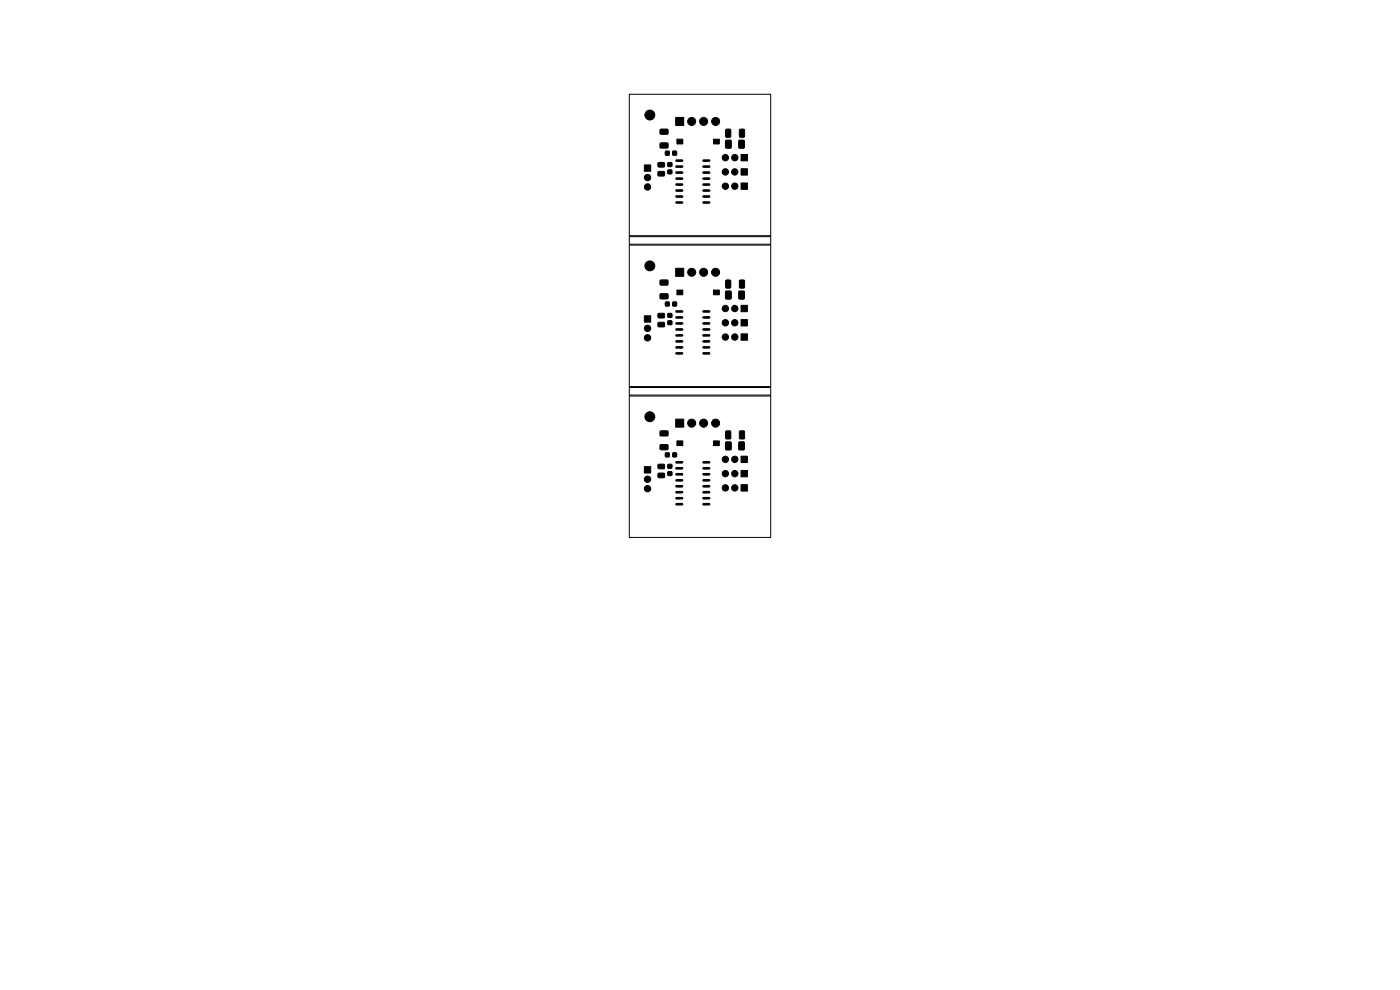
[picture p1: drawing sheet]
<svg xmlns="http://www.w3.org/2000/svg" width="297mm" height="210mm" viewBox="0 0 297 210" stroke-linecap="round" stroke-linejoin="round" font-family="sans-serif">
<g fill="#000" stroke="#000" stroke-width=".21">
<path d="M136.7 35h1.3v1.3h-1.3zM139.6 34.5h1.3l.1 .2v.6l-.2 .2-1.1-.1-.1-.2zM139.6 36.4h1.3l.1 .2v.6l-.2 .2-1.1-.1-.1-.2zM141.2 32.1h.8v.8h-.8zM140.1 30.4l1.5-.1 .1 .2v.8l-.2 .1h-1.3l-.2-.2zM140.1 27.4h1.5l.1 .2v.7l-.2 .2h-1.3l-.2-.3zM141.7 34.5h.8v.8h-.8zM141.7 36.1h.8v.7h-.8zM142.7 32.1h.8v.8h-.8zM143.6 29.5h1.3v1h-1.3zM143.3 24.9h1.7v1.7h-1.7zM151.4 29.5h1.2v1h-1.2z"/>
<path d="M154 29.8l.9-.1 .2 .2v1.3l-.1 .2-.9 .1-.2-.2zM154 27.5l.8-.1 .2 .1v1.4l-.1 .2h-.7l-.3-.1zM156.8 29.8l.9-.1 .2 .2v1.3l-.1 .2-.9 .1-.2-.2zM156.9 27.5l.8-.1 .3 .1v1.4l-.2 .2h-.7l-.2-.1zM157.2 32.8h1.4v1.3h-1.4zM157.2 35.8h1.4v1.3h-1.4zM143.3 56.9h1.7v1.7h-1.7zM157.2 38.8h1.4v1.4h-1.4zM136.7 67h1.3v1.3h-1.3zM139.6 66.5h1.3l.1 .2v.6l-.2 .2-1.1-.1-.1-.2zM139.6 68.4h1.3l.1 .2v.6l-.2 .2-1.1-.1-.1-.2zM141.2 64.1h.8v.8h-.8z"/>
<path d="M140.1 62.4l1.5-.1 .1 .2v.8l-.2 .1h-1.3l-.2-.2zM140.1 59.4h1.5l.1 .2v.7l-.2 .2h-1.3l-.2-.3zM141.7 66.5h.8v.8h-.8zM141.7 68.1h.8v.7h-.8zM142.7 64.1h.8v.8h-.8zM143.6 61.5h1.3v1h-1.3zM151.4 61.5h1.2v1h-1.2zM154 61.8l.9-.1 .2 .2v1.3l-.1 .2-.9 .1-.2-.2zM154 59.5l.8-.1 .2 .1v1.4l-.1 .2h-.7l-.3-.1zM156.8 61.8l.9-.1 .2 .2v1.3l-.1 .2-.9 .1-.2-.2zM156.9 59.5l.8-.1 .3 .1v1.4l-.2 .2h-.7l-.2-.1zM157.2 70.8h1.4v1.4h-1.4z"/>
<path d="M157.2 64.8h1.4v1.3h-1.4zM157.2 67.8h1.4v1.3h-1.4zM139.6 98.5h1.3l.1 .2v.6l-.2 .2-1.1-.1-.1-.2zM141.2 96.1h.8v.8h-.8zM140.1 94.4l1.5-.1 .1 .2v.8l-.2 .1h-1.3l-.2-.2zM140.1 91.4h1.5l.1 .2v.7l-.2 .2h-1.3l-.2-.3zM141.7 98.5h.8v.8h-.8zM142.7 96.1h.8v.8h-.8zM143.6 93.5h1.3v1h-1.3zM143.3 88.9h1.7v1.7h-1.7zM151.4 93.5h1.2v1h-1.2zM154 93.8l.9-.1 .2 .2v1.3l-.1 .2-.9 .1-.2-.2z"/>
<path d="M154 91.5l.8-.1 .2 .1v1.4l-.1 .2h-.7l-.3-.1zM156.8 93.8l.9-.1 .2 .2v1.3l-.1 .2-.9 .1-.2-.2zM156.9 91.5l.8-.1 .3 .1v1.4l-.2 .2h-.7l-.2-.1zM157.2 96.8h1.4v1.3h-1.4zM136.7 99h1.3v1.3h-1.3zM139.6 100.4h1.3l.1 .2v.6l-.2 .2-1.1-.1-.1-.2zM141.7 100.1h.8v.7h-.8zM157.2 102.8h1.4v1.4h-1.4zM157.2 99.8h1.4v1.3h-1.4z"/>
<circle cx="137.4" cy="37.7" r=".67"/>
<circle cx="137.4" cy="39.7" r=".67"/>
<circle cx="137.9" cy="24.4" r="1.05"/>
<circle cx="146.7" cy="25.8" r=".85"/>
<circle cx="149.3" cy="25.8" r=".85"/>
<circle cx="151.8" cy="25.8" r=".85"/>
<circle cx="153.9" cy="39.5" r=".67"/>
<circle cx="153.9" cy="36.5" r=".67"/>
<circle cx="153.9" cy="33.4" r=".67"/>
<circle cx="155.9" cy="39.5" r=".67"/>
<circle cx="155.9" cy="36.5" r=".67"/>
<circle cx="155.9" cy="33.4" r=".67"/>
<circle cx="137.9" cy="56.4" r="1.05"/>
<circle cx="146.7" cy="57.8" r=".85"/>
<circle cx="149.3" cy="57.8" r=".85"/>
<circle cx="151.8" cy="57.8" r=".85"/>
<circle cx="137.4" cy="71.7" r=".67"/>
<circle cx="137.4" cy="69.7" r=".67"/>
<circle cx="153.9" cy="65.4" r=".67"/>
<circle cx="153.9" cy="71.5" r=".67"/>
<circle cx="153.9" cy="68.5" r=".67"/>
<circle cx="155.9" cy="71.5" r=".67"/>
<circle cx="155.9" cy="65.4" r=".67"/>
<circle cx="155.9" cy="68.5" r=".67"/>
<circle cx="137.9" cy="88.4" r="1.05"/>
<circle cx="146.7" cy="89.8" r=".85"/>
<circle cx="149.3" cy="89.8" r=".85"/>
<circle cx="151.8" cy="89.8" r=".85"/>
<circle cx="153.9" cy="97.4" r=".67"/>
<circle cx="155.9" cy="97.4" r=".67"/>
<circle cx="137.4" cy="103.7" r=".67"/>
<circle cx="137.4" cy="101.7" r=".67"/>
<circle cx="153.9" cy="103.5" r=".67"/>
<circle cx="153.9" cy="100.5" r=".67"/>
<circle cx="155.9" cy="103.5" r=".67"/>
<circle cx="155.9" cy="100.5" r=".67"/>
</g>
<g fill="none" stroke="#000" stroke-width=".56">
<path d="M143.5 34.1h1.2M143.5 35.3h1.2M143.5 36.6h1.2M143.5 37.9h1.2M143.5 39.2h1.2M149.3 34.1h1.1M149.3 35.3h1.1M149.3 36.6h1.1M149.3 37.9h1.1M149.3 39.2h1.1M143.5 40.4h1.2M143.5 41.7h1.2"/>
<path d="M143.5 43h1.2M149.3 40.4h1.1M149.3 41.7h1.1M149.3 43h1.1M143.5 66.1h1.2M143.5 67.3h1.2M143.5 68.6h1.2M143.5 69.9h1.2M143.5 71.2h1.2M143.5 72.4h1.2M143.5 73.7h1.2M143.5 75h1.2"/>
<path d="M149.3 66.1h1.1M149.3 67.3h1.1M149.3 68.6h1.1M149.3 69.9h1.1M149.3 71.2h1.1M149.3 72.4h1.1M149.3 73.7h1.1M149.3 75h1.1M143.5 98.1h1.2M143.5 99.3h1.2M149.3 98.1h1.1M149.3 99.3h1.1"/>
<path d="M143.5 100.6h1.2M143.5 101.9h1.2M143.5 103.2h1.2M143.5 104.4h1.2M143.5 105.7h1.2M143.5 107h1.2M149.3 100.6h1.1M149.3 101.9h1.1M149.3 103.2h1.1M149.3 104.4h1.1M149.3 105.7h1.1M149.3 107h1.1"/>
</g>
<path d="M133.5 20h30v30h-30zM133.5 52h30v30h-30zM133.5 50.2h30v1.6h-30zM133.5 82.2h30v1.6h-30zM133.5 84h30v30h-30z" fill="none" stroke="#000" stroke-width=".21"/>
</svg>
